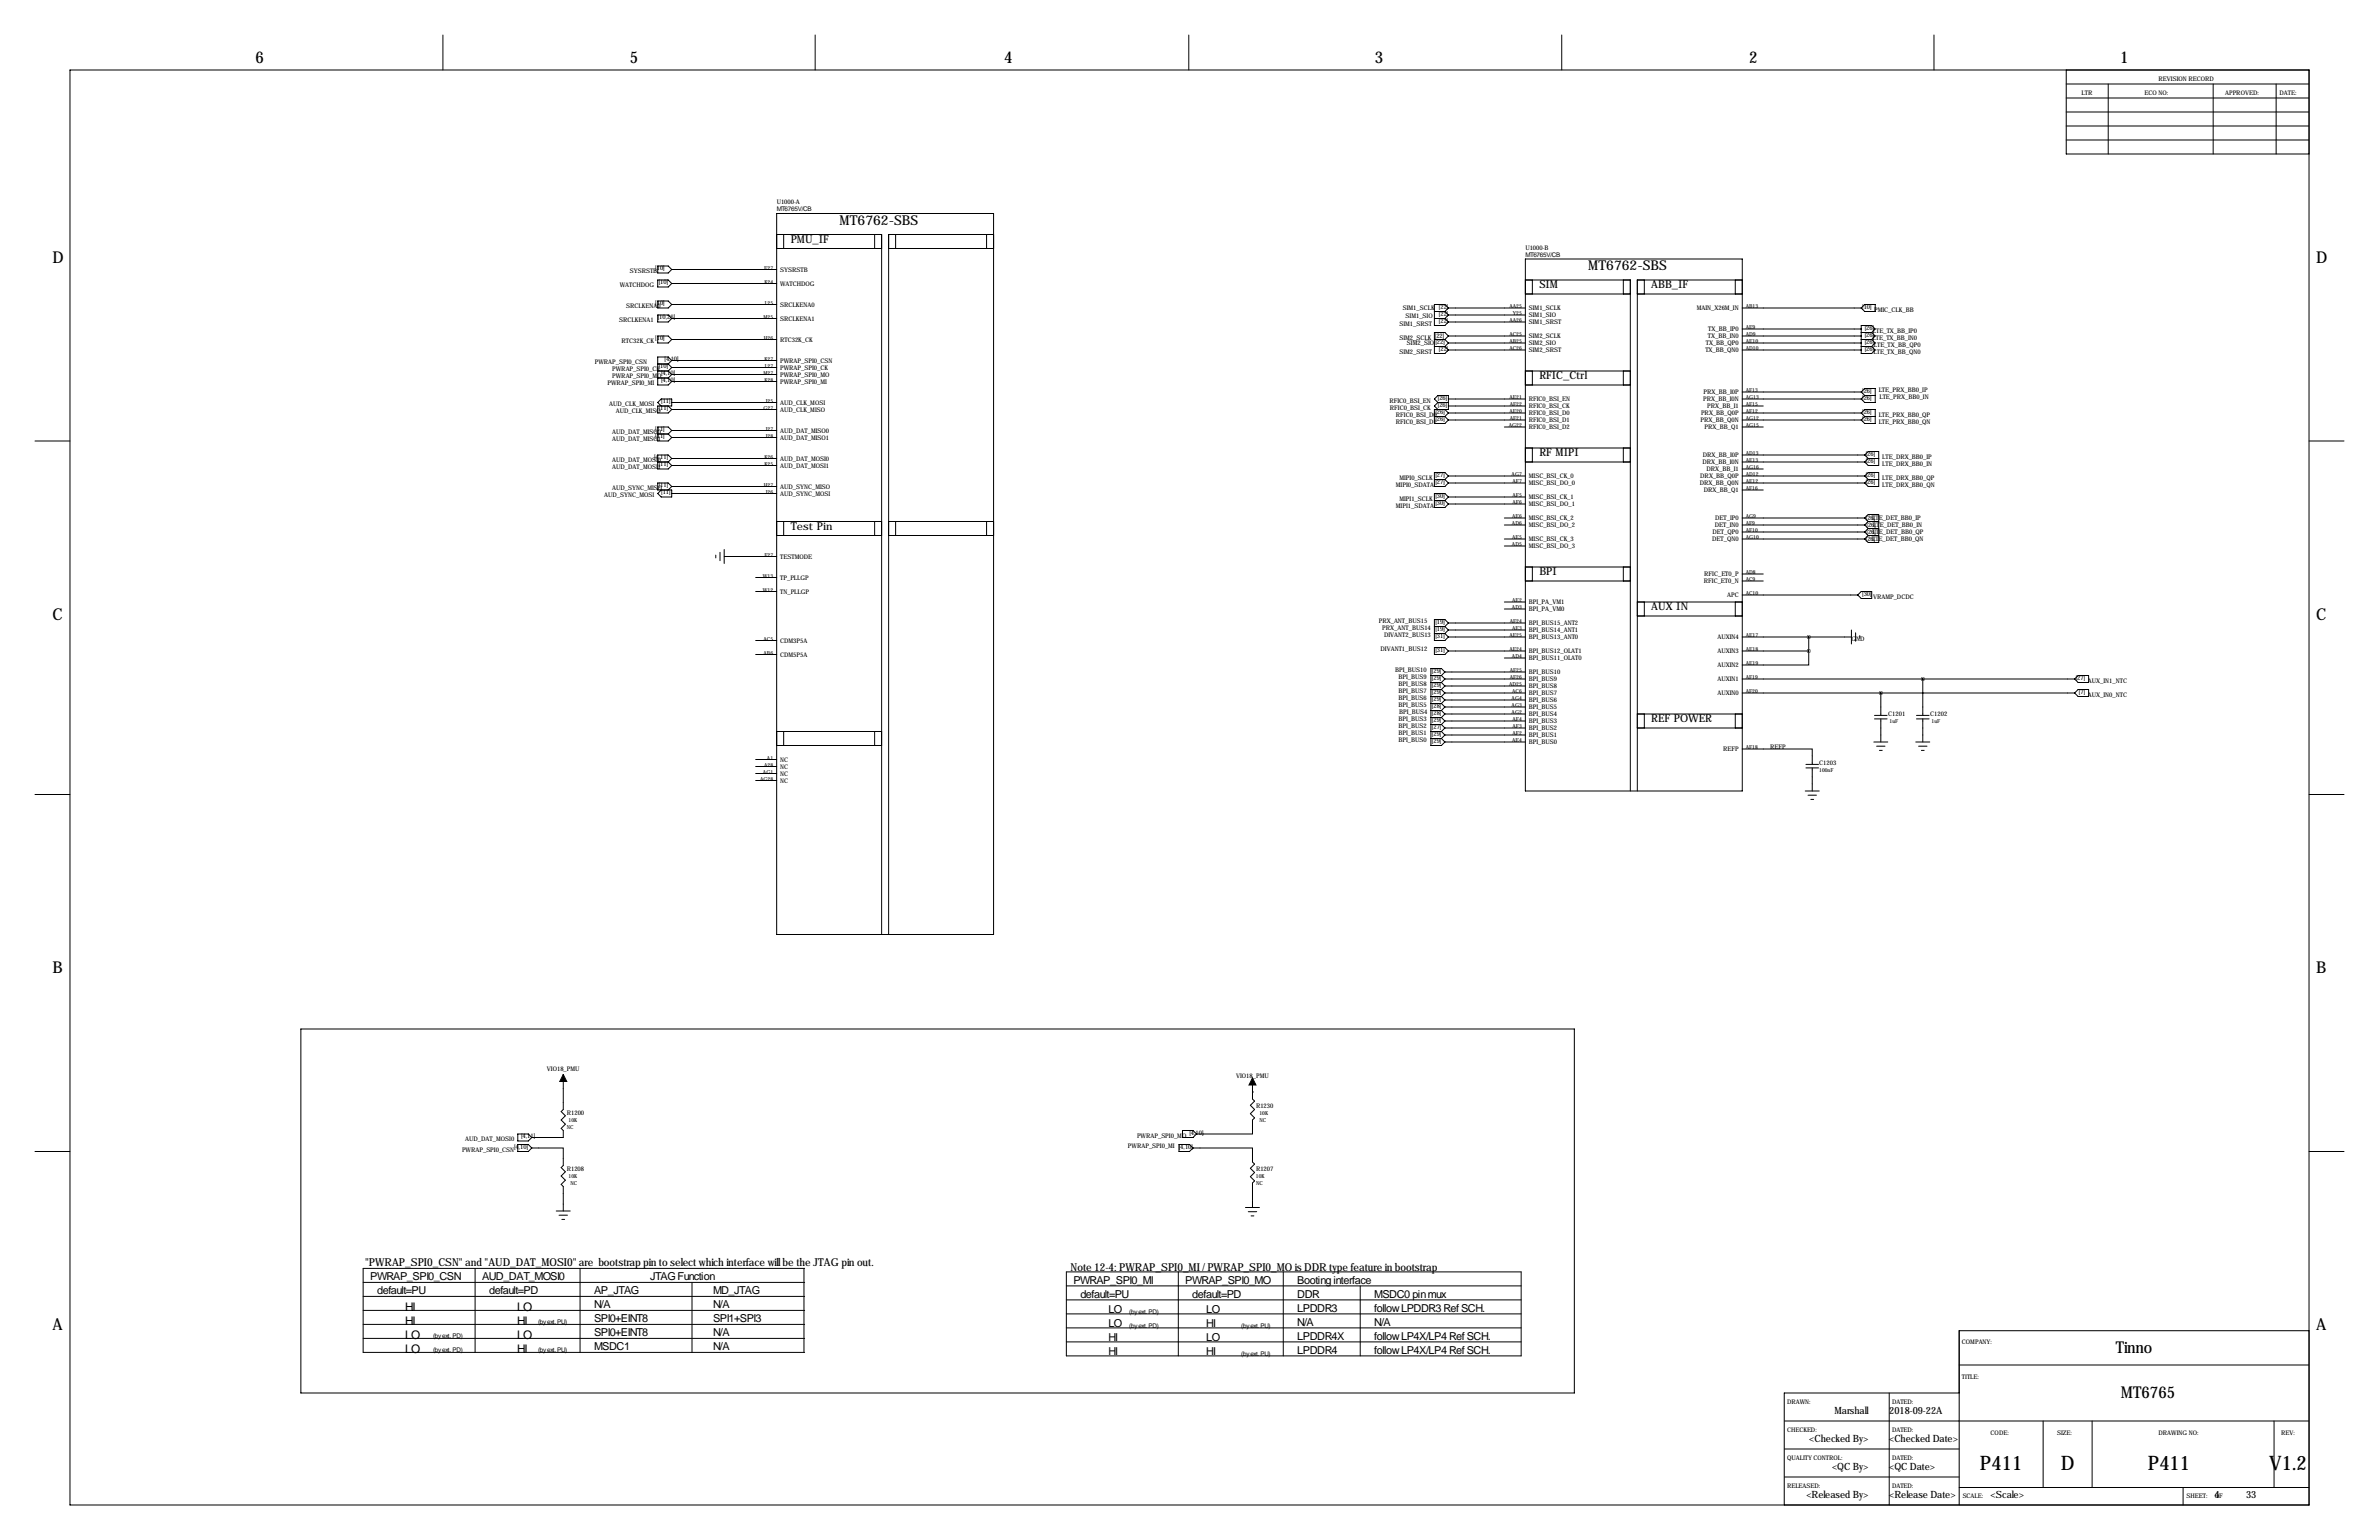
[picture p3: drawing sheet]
<svg xmlns="http://www.w3.org/2000/svg" width="864mm" height="559mm" viewBox="0 0 864 559" stroke-linecap="round" stroke-linejoin="round" font-family="sans-serif">
<defs><g id="words">
<g font-size="7.3">
<text x="718.7" y="533.3">P411</text>
<text x="748.1" y="533.3">D</text>
<text x="779.7" y="533.3">P411</text>
<text x="823.7" y="533.3">V1.2</text>
</g>
<g font-size="5.9">
<text x="92.7" y="22.9">6</text>
<text x="228.6" y="22.9">5</text>
<text x="364.5" y="22.9">4</text>
<text x="499.1" y="22.9">3</text>
<text x="635" y="22.9">2</text>
<text x="769.6" y="22.9">1</text>
<text x="19" y="95.2">D</text>
<text x="840.7" y="95.2">D</text>
<text x="19" y="224.8">C</text>
<text x="840.7" y="224.8">C</text>
<text x="19" y="353.1">B</text>
<text x="840.7" y="353.1">B</text>
<text x="19" y="482.6">A</text>
<text x="840.7" y="482.6">A</text>
<text x="768.1" y="490.9">Tinno</text>
<text x="769.9" y="507.4">MT6765</text>
</g>
<g font-size="4.9">
<text x="304.8" y="81.5">MT6762-SBS</text>
<text x="576.6" y="98">MT6762-SBS</text>
</g>
<g font-size="4.3">
<text x="147.1" y="475.7">HI</text>
<text x="187.7" y="475.7">LO</text>
<text x="147.1" y="485.9">LO</text>
<text x="147.1" y="480.8">HI</text>
<text x="187.7" y="480.8">HI</text>
<text x="187.7" y="485.9">LO</text>
<text x="147.1" y="491">LO</text>
<text x="187.7" y="491">HI</text>
</g>
<g font-size="4">
<text x="287" y="88.1">PMU_IF</text>
<text x="558.8" y="104.6">SIM</text>
<text x="599.4" y="104.6">ABB_IF</text>
<text x="558.8" y="137.7">RFIC_Ctrl</text>
<text x="558.8" y="165.6">RF MIPI</text>
<text x="287" y="192.3">Test Pin</text>
<text x="558.8" y="208.8">BPI</text>
<text x="599.4" y="221.5">AUX IN</text>
<text x="599.4" y="262.1">REF POWER</text>
<text x="132.6" y="459.2">&quot;PWRAP_SPI0_CSN&quot; and &quot;AUD_DAT_MOSI0&quot; are bootstrap pin to select which interface will be the JTAG pin out.</text>
<text x="388.6" y="461">Note 12-4: PWRAP_SPI0_MI / PWRAP_SPI0_MO is DDR type feature in bootstrap</text>
<text x="134.4" y="464.6">PWRAP_SPI0_CSN</text>
<text x="175" y="464.6">AUD_DAT_MOSI0</text>
<text x="236" y="464.6">JTAG Function</text>
<text x="389.6" y="465.8">PWRAP_SPI0_MI</text>
<text x="430.3" y="465.8">PWRAP_SPI0_MO</text>
<text x="470.9" y="465.8">Booting interface</text>
<text x="136.9" y="469.6">default=PU</text>
<text x="177.5" y="469.6">default=PD</text>
<text x="215.6" y="469.6">AP_JTAG</text>
<text x="258.8" y="469.6">MD_JTAG</text>
<text x="392.2" y="470.9">default=PU</text>
<text x="432.8" y="470.9">default=PD</text>
<text x="470.9" y="470.9">DDR</text>
<text x="498.9" y="470.9">MSDC0 pin mux</text>
<text x="215.6" y="479.8">SPI0+EINT8</text>
<text x="215.6" y="474.7">N/A</text>
<text x="258.8" y="474.7">N/A</text>
<text x="258.8" y="479.8">SPI1+SPI3</text>
<text x="402.3" y="476.2">LO</text>
<text x="437.9" y="476.2">LO</text>
<text x="470.9" y="476">LPDDR3</text>
<text x="498.9" y="476">follow LPDDR3 Ref SCH.</text>
<text x="215.6" y="484.9">SPI0+EINT8</text>
<text x="258.8" y="484.9">N/A</text>
<text x="402.3" y="481.3">LO</text>
<text x="437.9" y="481.3">HI</text>
<text x="470.9" y="481.1">N/A</text>
<text x="498.9" y="481.1">N/A</text>
<text x="215.6" y="490">MSDC1</text>
<text x="258.8" y="490">N/A</text>
<text x="402.3" y="486.4">HI</text>
<text x="402.3" y="491.5">HI</text>
<text x="437.9" y="486.4">LO</text>
<text x="437.9" y="491.5">HI</text>
<text x="470.9" y="491.2">LPDDR4</text>
<text x="470.9" y="486.2">LPDDR4X</text>
<text x="498.9" y="491.2">follow LP4X/LP4 Ref SCH.</text>
<text x="498.9" y="486.2">follow LP4X/LP4 Ref SCH.</text>
</g>
<g font-size="3.6">
<text x="665.9" y="513">Marshall</text>
<text x="685.8" y="513">2018-09-22A</text>
<text x="656.8" y="523.2">&lt;Checked By&gt;</text>
<text x="685.8" y="523.2">&lt;Checked Date&gt;</text>
<text x="665.1" y="533.3">&lt;QC By&gt;</text>
<text x="685.8" y="533.3">&lt;QC Date&gt;</text>
<text x="655.7" y="543.5">&lt;Released By&gt;</text>
<text x="685.8" y="543.5">&lt;Release Date&gt;</text>
<text x="722.6" y="543.5">&lt;Scale&gt;</text>
<text x="803.9" y="543.5">4</text>
<text x="815.3" y="543.5">33</text>
</g>
<g font-size="2.3">
<text x="783.6" y="29.2">REVISION RECORD</text>
<text x="755.6" y="34.3">LTR</text>
<text x="778.5" y="34.3">ECO NO:</text>
<text x="807.7" y="34.3">APPROVED:</text>
<text x="827.5" y="34.3">DATE:</text>
<text x="281.9" y="74.2">U1000-A</text>
<text x="281.9" y="76.7">MT6765V/CB</text>
<text x="553.7" y="90.7">U1000-B</text>
<text x="553.7" y="93.2">MT6765V/CB</text>
<text x="228.6" y="99.1">SYSRSTB</text>
<text x="237.9" y="98.1">[10]</text>
<text x="283.2" y="98.6">SYSRSTB</text>
<text x="225" y="104.1">WATCHDOG</text>
<text x="239.1" y="103.1">[10]</text>
<text x="283.2" y="103.6">WATCHDOG</text>
<text x="227.3" y="111.8">SRCLKENA0</text>
<text x="237.9" y="110.8">[10]</text>
<text x="283.2" y="111.3">SRCLKENA0</text>
<text x="509.2" y="112.6">SIM1_SCLK</text>
<text x="522.4" y="112">[22]</text>
<text x="555" y="112.5">SIM1_SCLK</text>
<text x="615.9" y="112.5">MAIN_X26M_IN</text>
<text x="676" y="112">[10]</text>
<text x="680.3" y="113">PMIC_CLK_BB</text>
<text x="224.8" y="116.8">SRCLKENA1</text>
<text x="238.8" y="115.8">[10,26]</text>
<text x="283.2" y="116.3">SRCLKENA1</text>
<text x="508" y="118.1">SIM1_SRST</text>
<text x="510.2" y="115.4">SIM1_SIO</text>
<text x="522.4" y="114.6">[22]</text>
<text x="522.4" y="117.1">[22]</text>
<text x="555" y="115.1">SIM1_SIO</text>
<text x="555" y="117.6">SIM1_SRST</text>
<text x="676.9" y="119.6">[26]</text>
<text x="225.6" y="124.5">RTC32K_CK</text>
<text x="237.9" y="123.5">[10]</text>
<text x="283.2" y="124">RTC32K_CK</text>
<text x="508" y="123.2">SIM2_SCLK</text>
<text x="510.7" y="125.3">SIM2_SIO</text>
<text x="520.9" y="122.6">[22]</text>
<text x="521.1" y="124.7">[22]</text>
<text x="555" y="122.7">SIM2_SCLK</text>
<text x="555" y="125.2">SIM2_SIO</text>
<text x="619.2" y="125.2">TX_BB_QP0</text>
<text x="620" y="122.7">TX_BB_IN0</text>
<text x="620.1" y="120.1">TX_BB_IP0</text>
<text x="676.9" y="122.2">[26]</text>
<text x="676.9" y="124.7">[26]</text>
<text x="679.8" y="123.2">LTE_TX_BB_IN0</text>
<text x="679.9" y="120.6">LTE_TX_BB_IP0</text>
<text x="680.2" y="125.7">LTE_TX_BB_QP0</text>
<text x="241.2" y="131.1">[4,10]</text>
<text x="283.2" y="131.6">PWRAP_SPI0_CSN</text>
<text x="508" y="128.3">SIM2_SRST</text>
<text x="522.4" y="127.3">[22]</text>
<text x="555" y="127.8">SIM2_SRST</text>
<text x="619.1" y="127.8">TX_BB_QN0</text>
<text x="676.9" y="127.3">[26]</text>
<text x="680.1" y="128.3">LTE_TX_BB_QN0</text>
<text x="215.9" y="132.1">PWRAP_SPI0_CSN</text>
<text x="222.2" y="137.2">PWRAP_SPI0_MO</text>
<text x="222.2" y="134.6">PWRAP_SPI0_CK</text>
<text x="239.1" y="133.6">[10]</text>
<text x="240" y="136.2">[4,10]</text>
<text x="283.2" y="134.1">PWRAP_SPI0_CK</text>
<text x="283.2" y="136.7">PWRAP_SPI0_MO</text>
<text x="220.5" y="139.7">PWRAP_SPI0_MI</text>
<text x="240" y="138.7">[4,10]</text>
<text x="283.2" y="139.2">PWRAP_SPI0_MI</text>
<text x="618.4" y="143">PRX_BB_I0P</text>
<text x="676" y="142.5">[26]</text>
<text x="682" y="142.2">LTE_PRX_BB0_IP</text>
<text x="221.1" y="147.3">AUD_CLK_MOSI</text>
<text x="223.5" y="149.9">AUD_CLK_MISO</text>
<text x="239.1" y="148.9">[11]</text>
<text x="240" y="146.3">[11]</text>
<text x="283.2" y="146.8">AUD_CLK_MOSI</text>
<text x="283.2" y="149.4">AUD_CLK_MISO</text>
<text x="504.4" y="146.1">RFIC0_BSI_EN</text>
<text x="504.5" y="148.6">RFIC0_BSI_CK</text>
<text x="522" y="147.6">[26]</text>
<text x="522" y="145">[26]</text>
<text x="555" y="148.1">RFIC0_BSI_CK</text>
<text x="555" y="145.5">RFIC0_BSI_EN</text>
<text x="618.3" y="145.5">PRX_BB_I0N</text>
<text x="619.7" y="148.1">PRX_BB_I1</text>
<text x="676" y="145">[26]</text>
<text x="682.2" y="144.8">LTE_PRX_BB0_IN</text>
<text x="506.7" y="151.1">RFIC0_BSI_D0</text>
<text x="506.7" y="153.7">RFIC0_BSI_D1</text>
<text x="521.1" y="150.1">[26]</text>
<text x="521.1" y="152.7">[26]</text>
<text x="555" y="155.7">RFIC0_BSI_D2</text>
<text x="555" y="153.2">RFIC0_BSI_D1</text>
<text x="555" y="150.6">RFIC0_BSI_D0</text>
<text x="617.4" y="153.2">PRX_BB_Q0N</text>
<text x="617.5" y="150.6">PRX_BB_Q0P</text>
<text x="618.8" y="155.7">PRX_BB_Q1</text>
<text x="676" y="150.1">[26]</text>
<text x="676" y="152.7">[26]</text>
<text x="682" y="151.1">LTE_PRX_BB0_QP</text>
<text x="682" y="153.7">LTE_PRX_BB0_QN</text>
<text x="222.2" y="157.5">AUD_DAT_MISO0</text>
<text x="222.2" y="160">AUD_DAT_MISO1</text>
<text x="237.9" y="156.5">[11]</text>
<text x="237.9" y="159">[11]</text>
<text x="283.2" y="157">AUD_DAT_MISO0</text>
<text x="283.2" y="159.5">AUD_DAT_MISO1</text>
<text x="222.2" y="167.6">AUD_DAT_MOSI0</text>
<text x="237.4" y="166.6">[4,11]</text>
<text x="283.2" y="167.1">AUD_DAT_MOSI0</text>
<text x="618.1" y="165.9">DRX_BB_I0P</text>
<text x="677.3" y="165.4">[26]</text>
<text x="677.3" y="167.9">[26]</text>
<text x="683.3" y="166.4">LTE_DRX_BB0_IP</text>
<text x="222.2" y="170.2">AUD_DAT_MOSI1</text>
<text x="239.1" y="169.2">[11]</text>
<text x="283.2" y="169.7">AUD_DAT_MOSI1</text>
<text x="508" y="174">MIPI0_SCLK</text>
<text x="521.1" y="173">[27]</text>
<text x="555" y="173.5">MISC_BSI_CK_0</text>
<text x="617.2" y="173.5">DRX_BB_Q0P</text>
<text x="618" y="168.4">DRX_BB_I0N</text>
<text x="619.5" y="170.9">DRX_BB_I1</text>
<text x="677.3" y="173">[26]</text>
<text x="683.3" y="174">LTE_DRX_BB0_QP</text>
<text x="683.3" y="168.9">LTE_DRX_BB0_IN</text>
<text x="222.2" y="177.8">AUD_SYNC_MISO</text>
<text x="239.1" y="176.8">[11]</text>
<text x="240" y="179.3">[11]</text>
<text x="283.2" y="179.8">AUD_SYNC_MOSI</text>
<text x="283.2" y="177.3">AUD_SYNC_MISO</text>
<text x="506.7" y="176.5">MIPI0_SDATA</text>
<text x="521.1" y="175.5">[27]</text>
<text x="555" y="176">MISC_BSI_DO_0</text>
<text x="617.1" y="176">DRX_BB_Q0N</text>
<text x="618.5" y="178.6">DRX_BB_Q1</text>
<text x="677.3" y="175.5">[26]</text>
<text x="683.3" y="176.5">LTE_DRX_BB0_QN</text>
<text x="219.3" y="180.3">AUD_SYNC_MOSI</text>
<text x="506.7" y="184.1">MIPI1_SDATA</text>
<text x="508" y="181.6">MIPI1_SCLK</text>
<text x="521.1" y="180.6">[30]</text>
<text x="521.1" y="183.1">[30]</text>
<text x="555" y="183.6">MISC_BSI_DO_1</text>
<text x="555" y="181.1">MISC_BSI_CK_1</text>
<text x="555" y="191.3">MISC_BSI_DO_2</text>
<text x="555" y="188.7">MISC_BSI_CK_2</text>
<text x="622.5" y="191.3">DET_IN0</text>
<text x="622.6" y="188.7">DET_IP0</text>
<text x="677.3" y="188.5">[26]</text>
<text x="677.6" y="191.3">[26]LTE_DET_BB0_IN</text>
<text x="679.6" y="188.8">LTE_DET_BB0_IP</text>
<text x="555" y="196.3">MISC_BSI_CK_3</text>
<text x="621.6" y="196.3">DET_QN0</text>
<text x="621.7" y="193.8">DET_QP0</text>
<text x="677.3" y="196.4">[26]</text>
<text x="677.6" y="193.6">[26]</text>
<text x="679.6" y="196.4">LTE_DET_BB0_QN</text>
<text x="679.7" y="193.9">LTE_DET_BB0_QP</text>
<text x="283.2" y="202.7">TESTMODE</text>
<text x="555" y="198.9">MISC_BSI_DO_3</text>
<text x="618.7" y="209">RFIC_ET0_P</text>
<text x="283.2" y="210.3">TP_PLLGP</text>
<text x="283.2" y="215.4">TN_PLLGP</text>
<text x="618.5" y="211.6">RFIC_ET0_N</text>
<text x="555" y="219.2">BPI_PA_VM1</text>
<text x="555" y="221.7">BPI_PA_VM0</text>
<text x="627" y="216.7">APC</text>
<text x="676" y="216.2">[30]</text>
<text x="679.9" y="217.2">VRAMP_DCDC</text>
<text x="500.5" y="226.1">PRX_ANT_BUS15</text>
<text x="521.1" y="226.3">[19]</text>
<text x="555" y="226.8">BPI_BUS15_ANT2</text>
<text x="283.2" y="233.2">CDM3P5A</text>
<text x="501.8" y="228.6">PRX_ANT_BUS14</text>
<text x="502.4" y="231.1">DIVANT2_BUS13</text>
<text x="521.1" y="231.4">[31]</text>
<text x="521.1" y="228.9">[19]</text>
<text x="555" y="231.9">BPI_BUS13_ANT0</text>
<text x="555" y="229.4">BPI_BUS14_ANT1</text>
<text x="623.4" y="231.9">AUXIN4</text>
<text x="672.1" y="232.4">GND</text>
<text x="283.2" y="238.3">CDM5P5A</text>
<text x="501.2" y="236.2">DIVANT1_BUS12</text>
<text x="521.1" y="236.5">[31]</text>
<text x="555" y="239.5">BPI_BUS11_OLAT0</text>
<text x="555" y="237">BPI_BUS12_OLAT1</text>
<text x="623.4" y="237">AUXIN3</text>
<text x="506.4" y="243.8">BPI_BUS10</text>
<text x="519.8" y="244.1">[29]</text>
<text x="555" y="244.6">BPI_BUS10</text>
<text x="623.4" y="242.1">AUXIN2</text>
<text x="507.6" y="246.4">BPI_BUS9</text>
<text x="507.6" y="248.9">BPI_BUS8</text>
<text x="507.6" y="251.5">BPI_BUS7</text>
<text x="519.8" y="246.6">[29]</text>
<text x="519.8" y="249.2">[29]</text>
<text x="519.8" y="251.7">[29]</text>
<text x="555" y="249.7">BPI_BUS8</text>
<text x="555" y="247.1">BPI_BUS9</text>
<text x="623.4" y="247.1">AUXIN1</text>
<text x="753.5" y="246.6">[27]</text>
<text x="754.7" y="251.7">[7]</text>
<text x="757.9" y="247.7">AUX_IN1_NTC</text>
<text x="507.6" y="254">BPI_BUS6</text>
<text x="507.6" y="256.5">BPI_BUS5</text>
<text x="519.8" y="254.3">[29]</text>
<text x="519.8" y="256.8">[28]</text>
<text x="555" y="252.2">BPI_BUS7</text>
<text x="555" y="254.8">BPI_BUS6</text>
<text x="555" y="257.3">BPI_BUS5</text>
<text x="623.4" y="252.2">AUXIN0</text>
<text x="757.9" y="252.7">AUX_IN0_NTC</text>
<text x="507.6" y="261.6">BPI_BUS3</text>
<text x="507.9" y="259.1">BPI_BUS4</text>
<text x="519.8" y="259.3">[28]</text>
<text x="519.8" y="261.9">[29]</text>
<text x="555" y="259.8">BPI_BUS4</text>
<text x="555" y="262.4">BPI_BUS3</text>
<text x="685.4" y="259.8">C1201</text>
<text x="700.7" y="259.8">C1202</text>
<text x="507.6" y="264.2">BPI_BUS2</text>
<text x="507.6" y="266.7">BPI_BUS1</text>
<text x="507.6" y="269.2">BPI_BUS0</text>
<text x="519.8" y="264.4">[27]</text>
<text x="519.8" y="267">[29]</text>
<text x="519.8" y="269.5">[29]</text>
<text x="555" y="264.9">BPI_BUS2</text>
<text x="555" y="267.5">BPI_BUS1</text>
<text x="555" y="270">BPI_BUS0</text>
<text x="625.5" y="272.5">REFP</text>
<text x="642.6" y="271.8">REFP</text>
<text x="283.2" y="276.4">NC</text>
<text x="283.2" y="278.9">NC</text>
<text x="283.2" y="281.4">NC</text>
<text x="660.4" y="277.6">C1203</text>
<text x="283.2" y="284">NC</text>
<text x="198.5" y="388.6">VIO18_PMU</text>
<text x="448.7" y="391.2">VIO18_PMU</text>
<text x="205.8" y="404.6">R1200</text>
<text x="456" y="402.1">R1230</text>
<text x="189.2" y="413">[4,11]</text>
<text x="412.7" y="412.8">PWRAP_SPI0_MO</text>
<text x="431.7" y="411.7">[4,10]</text>
<text x="167.7" y="417.8">PWRAP_SPI0_CSN</text>
<text x="168.9" y="414">AUD_DAT_MOSI0</text>
<text x="186.6" y="416.8">[4,10]</text>
<text x="409.5" y="416.6">PWRAP_SPI0_MI [4,10]</text>
<text x="205.7" y="424.9">R1208</text>
<text x="456" y="424.9">R1207</text>
<text x="410" y="476.8">(by ext. PD)</text>
<text x="157.2" y="485.6">(by ext. PD)</text>
<text x="195.3" y="480.6">(by ext. PU)</text>
<text x="410" y="481.8">(by ext. PD)</text>
<text x="450.6" y="481.8">(by ext. PU)</text>
<text x="157.2" y="490.7">(by ext. PD)</text>
<text x="195.3" y="490.7">(by ext. PU)</text>
<text x="450.6" y="492">(by ext. PU)</text>
<text x="712.2" y="487.7">COMPANY:</text>
<text x="712.2" y="500.4">TITLE:</text>
<text x="648.7" y="509.3">DRAWN:</text>
<text x="686.8" y="509.3">DATED:</text>
<text x="648.7" y="519.4">CHECKED:</text>
<text x="686.8" y="519.4">DATED:</text>
<text x="722.6" y="520.7">CODE:</text>
<text x="746.8" y="520.7">SIZE:</text>
<text x="783.6" y="520.7">DRAWING NO:</text>
<text x="828" y="520.7">REV:</text>
<text x="648.7" y="529.6">QUALITY CONTROL:</text>
<text x="686.8" y="529.6">DATED:</text>
<text x="648.7" y="539.8">RELEASED:</text>
<text x="686.8" y="539.8">DATED:</text>
<text x="712.5" y="543.6">SCALE:</text>
<text x="793.7" y="543.6">SHEET:</text>
<text x="804" y="543.6">OF</text>
</g>
<g font-size="2">
<text x="277.4" y="97.8">E27</text>
<text x="277.5" y="102.9">K24</text>
<text x="277.6" y="110.5">L25</text>
<text x="547.9" y="111.8">AA25</text>
<text x="633.7" y="111.8">AB13</text>
<text x="277.2" y="115.6">M25</text>
<text x="547.9" y="116.8">AA26</text>
<text x="549.2" y="114.3">Y25</text>
<text x="633.7" y="119.4">AE9</text>
<text x="277.3" y="123.2">H26</text>
<text x="547.9" y="121.9">AC25</text>
<text x="547.9" y="124.5">AB25</text>
<text x="633.7" y="121.9">AD9</text>
<text x="633.7" y="124.5">AE10</text>
<text x="277.5" y="130.8">K27</text>
<text x="547.9" y="127">AC26</text>
<text x="633.7" y="127">AD10</text>
<text x="277.2" y="135.9">M27</text>
<text x="277.6" y="133.3">L27</text>
<text x="277.5" y="138.4">K28</text>
<text x="633.7" y="142.2">AF13</text>
<text x="277.2" y="148.6">G27</text>
<text x="277.7" y="146.1">J25</text>
<text x="547.9" y="149.9">AE20</text>
<text x="547.9" y="144.8">AE21</text>
<text x="548.1" y="147.3">AF22</text>
<text x="633.7" y="144.8">AG13</text>
<text x="633.7" y="147.3">AF15</text>
<text x="633.7" y="149.9">AF12</text>
<text x="547.7" y="154.9">AG22</text>
<text x="548.1" y="152.4">AF21</text>
<text x="633.7" y="152.4">AG12</text>
<text x="633.7" y="154.9">AG15</text>
<text x="277.7" y="156.2">J27</text>
<text x="277.7" y="158.8">J28</text>
<text x="277.5" y="166.4">K26</text>
<text x="633.7" y="167.6">AE13</text>
<text x="633.7" y="165.1">AD13</text>
<text x="277.5" y="168.9">K25</text>
<text x="548.7" y="172.7">AG7</text>
<text x="633.7" y="170.2">AG16</text>
<text x="633.7" y="172.7">AD12</text>
<text x="277.3" y="176.5">H27</text>
<text x="277.7" y="179.1">J26</text>
<text x="549.1" y="175.3">AF7</text>
<text x="633.7" y="175.3">AE12</text>
<text x="633.7" y="177.8">AF16</text>
<text x="549.1" y="182.9">AF6</text>
<text x="549.1" y="180.3">AF5</text>
<text x="548.8" y="190.5">AD6</text>
<text x="549" y="188">AE6</text>
<text x="633.7" y="188">AG9</text>
<text x="633.7" y="190.5">AF9</text>
<text x="549" y="195.6">AE5</text>
<text x="633.7" y="193">AF10</text>
<text x="633.7" y="195.6">AG10</text>
<text x="277.5" y="201.9">F27</text>
<text x="548.8" y="198.1">AD5</text>
<text x="276.9" y="209.6">W13</text>
<text x="633.7" y="208.3">AD8</text>
<text x="276.9" y="214.6">W12</text>
<text x="633.7" y="215.9">AC10</text>
<text x="633.7" y="210.8">AC9</text>
<text x="548.8" y="221">AD3</text>
<text x="549" y="218.4">AE2</text>
<text x="548.1" y="226.1">AF24</text>
<text x="277.2" y="232.4">AC5</text>
<text x="547.9" y="231.1">AE25</text>
<text x="549" y="228.6">AE3</text>
<text x="633.7" y="231.1">AE17</text>
<text x="277.2" y="237.5">AB6</text>
<text x="547.9" y="236.2">AE24</text>
<text x="548.8" y="238.8">AD4</text>
<text x="633.7" y="236.2">AE18</text>
<text x="548.1" y="243.8">AF25</text>
<text x="633.7" y="241.3">AE19</text>
<text x="547.8" y="248.9">AD25</text>
<text x="548.1" y="246.4">AF26</text>
<text x="549" y="251.5">AC6</text>
<text x="633.7" y="251.5">AF20</text>
<text x="633.7" y="246.4">AF19</text>
<text x="548.7" y="254">AG4</text>
<text x="548.7" y="256.5">AG3</text>
<text x="548.7" y="259.1">AG2</text>
<text x="549.1" y="261.6">AF4</text>
<text x="685.9" y="262.3">1uF</text>
<text x="701.2" y="262.3">1uF</text>
<text x="549" y="269.2">AE4</text>
<text x="549.1" y="264.2">AF3</text>
<text x="549.1" y="266.7">AF2</text>
<text x="278.4" y="275.6">A1</text>
<text x="633.7" y="271.8">AF18</text>
<text x="276.9" y="280.7">AG1</text>
<text x="277.4" y="278.1">A28</text>
<text x="660.4" y="280.1">100nF</text>
<text x="275.9" y="283.2">AG28</text>
<text x="206.4" y="407.1">10K</text>
<text x="457.2" y="404.5">10K</text>
<text x="457.2" y="407.1">NC</text>
<text x="205.8" y="409.6">NC</text>
<text x="206.4" y="427.4">10K</text>
<text x="207" y="429.9">NC</text>
<text x="455.9" y="427.4">10K</text>
<text x="456" y="429.9">NC</text>
</g>
</g></defs>
<g fill="none" stroke="#000" stroke-width=".36">
<path d="M160.8 12.7v12.7M295.9 12.7v12.7M431.5 12.7v12.7M566.9 12.7v12.7M702.1 12.7v12.7M25.4 25.4h812.8v520.7h-812.8zM750.1 25.4v30.5h88.1M750.1 35.6h88.1M750.1 30.5h88.1M765.3 30.5v25.4M803.4 30.5v25.4M826.3 30.5v25.4"/>
<path d="M750.1 50.8h88.1M750.1 45.7h88.1M750.1 40.6h88.1M281.9 77.5h78.8v261.6h-78.8zM238.8 96.5h3.8l1.2 1.3-1.2 1.3h-3.8zM243.8 97.8h38.1M281.9 85.1h38.1v254M281.9 90.2h38.1M284.5 85.1v5.1M317.5 85.1v5.1M322.6 90.2h38.1M325.1 85.1v5.1"/>
<path d="M358.1 85.1v5.1M360.7 85.1h-38.1v254M553.7 94h78.8v193h-78.8zM238.8 101.6h3.8l1.2 1.3-1.2 1.2h-3.8zM238.8 109.2h3.8l1.2 1.3-1.2 1.3h-3.8zM238.8 114.3h3.8l1.2 1.3-1.2 1.2h-3.8zM243.8 102.9h38.1M243.8 110.5h38.1M243.8 115.6h38.1M520.7 115.6h3.8M520.7 113h3.8M524.5 113l1.3 1.3"/>
<path d="M524.5 115.6l1.3 1.2M525.8 111.8h27.9M525.8 114.3h27.9M525.8 116.8h27.9M525.8 111.8l-1.3-1.3h-3.8v7.6h3.8l1.3-1.3M525.8 111.8l-1.3 1.2M525.8 114.3l-1.3 1.3M553.7 101.6h38.1v185.4M553.7 106.7h38.1M556.3 101.6v5.1M589.3 101.6v5.1M594.4 106.7h38.1"/>
<path d="M596.9 101.6v5.1M629.9 101.6v5.1M632.5 101.6h-38.1v185.4M632.5 111.8h43.1M632.5 119.4h43.1M675.6 111.8l1.3-1.3h3.8v2.5h-3.8zM238.8 134.6h3.8M238.8 121.9h3.8l1.2 1.3-1.2 1.3h-3.8zM238.8 137.2h3.8M238.8 132.1h3.8M242.6 137.2l1.2 1.2M242.6 134.6l1.2 1.3"/>
<path d="M242.6 132.1l1.2 1.2M243.8 130.8l-1.2-1.3h-3.8v10.2h3.8l1.2-1.3M243.8 123.2h38.1M243.8 130.8h38.1M243.8 133.3h38.1M243.8 135.9h38.1M243.8 138.4h38.1M243.8 135.9l-1.2 1.3M243.8 133.3l-1.2 1.3M243.8 130.8l-1.2 1.3M520.7 123.2h3.8M520.7 125.7h3.8"/>
<path d="M524.5 123.2l1.3 1.3M524.5 125.7l1.3 1.3M525.8 121.9h27.9M525.8 124.5h27.9M525.8 127h27.9M525.8 121.9l-1.3-1.3h-3.8v7.7h3.8l1.3-1.3M525.8 121.9l-1.3 1.3M525.8 124.5l-1.3 1.2M553.7 139.7h38.1M553.7 134.6h38.1M556.3 134.6v5.1M589.3 134.6v5.1"/>
<path d="M632.5 121.9h43.1M632.5 124.5h43.1M632.5 127h43.1M675.6 123.2h3.8M675.6 120.6h3.8M675.6 125.7h3.8M679.4 120.6l1.3-1.2-1.3-1.3h-3.8v10.2h3.8l1.3-1.3-1.3-1.3M679.4 120.6l1.3 1.3-1.3 1.3M679.4 123.2l1.3 1.3-1.3 1.2M238.8 157.5h3.8M240 147.3l-1.2-1.2 1.2-1.3h3.8v2.5h-5v2.6h3.8l1.2-1.3M242.6 147.3l1.2 1.3"/>
<path d="M242.6 157.5l1.2 1.3M243.8 156.2l-1.2-1.3h-3.8v5.1h3.8l1.2-1.2M243.8 146.1h38.1M243.8 156.2h38.1M243.8 148.6h38.1M243.8 158.8h38.1M243.8 156.2l-1.2 1.3M520.7 151.1h3.8M522 146.1h3.8M522 146.1l-1.3-1.3 1.3-1.3h3.8v5.1h-5.1v5.1h3.8l1.3-1.3M522 146.1l-1.3 1.2 1.3 1.3M524.5 151.1l1.3 1.3"/>
<path d="M524.5 148.6l1.3 1.3M525.8 147.3h27.9M525.8 152.4h27.9M525.8 149.9h27.9M525.8 144.8h27.9M525.8 149.9l-1.3 1.2M546.1 154.9h7.6M632.5 147.3h7.6M632.5 154.9h7.6M632.5 152.4h43.1M632.5 149.9h43.1M632.5 144.8h43.1"/>
<path d="M632.5 142.2h43.1M675.6 142.2l1.3-1.2h3.8v5.1h-3.8l-1.3-1.3M675.6 149.9l1.3-1.3h3.8v5.1h-3.8l-1.3-1.3M675.6 142.2l1.3 1.3M675.6 149.9l1.3 1.2M676.9 151.1h3.8M676.9 143.5h3.8M676.9 143.5l-1.3 1.3M676.9 151.1l-1.3 1.3M12.7 160h12.7M238.8 167.6h3.8M242.6 167.6l1.2 1.3"/>
<path d="M243.8 176.5l-1.2-1.2h-3.8v2.5h5v2.5h-3.8l-1.2-1.2 1.2-1.3M243.8 166.4l-1.2-1.3h-3.8v5.1h3.8l1.2-1.3M243.8 179.1h38.1M243.8 166.4h38.1M243.8 176.5h38.1M243.8 168.9h38.1M243.8 166.4l-1.2 1.2M243.8 176.5l-1.2 1.3M520.7 174h3.8M524.5 174l1.3 1.3M525.8 175.3h27.9M525.8 172.7h27.9"/>
<path d="M525.8 172.7l-1.3-1.3h-3.8v5.1h3.8l1.3-1.2M525.8 172.7l-1.3 1.3M553.7 162.6h38.1M553.7 167.6h38.1M556.3 162.6v5M589.3 162.6v5M632.5 167.6h44.4M632.5 175.3h44.4M632.5 172.7h44.4M632.5 165.1h44.4M632.5 170.2h7.6M632.5 177.8h7.6"/>
<path d="M676.9 172.7l1.3-1.3h3.8v5.1h-3.8l-1.3-1.2M676.9 165.1l1.3-1.3h3.8v5.1h-3.8l-1.3-1.3M676.9 165.1l1.3 1.3M676.9 172.7l1.3 1.3M678.2 166.4h3.8M678.2 174h3.8M678.2 166.4l-1.3 1.2M678.2 174l-1.3 1.3M838.2 160h12.7M262.9 199.4v5.1M281.9 189.2h38.1M281.9 194.3h38.1"/>
<path d="M284.5 189.2v5.1M317.5 189.2v5.1M322.6 189.2h38.1M322.6 194.3h38.1M325.1 189.2v5.1M358.1 189.2v5.1M520.7 181.6h3.8M524.5 181.6l1.3 1.3M525.8 182.9h27.9M525.8 180.3h27.9M525.8 180.3l-1.3-1.2h-3.8v5h3.8l1.3-1.2M525.8 180.3l-1.3 1.3"/>
<path d="M546.1 190.5h7.6M546.1 188h7.6M546.1 198.1h7.6M546.1 195.6h7.6M632.5 190.5h44.4M632.5 188h44.4M632.5 195.6h44.4M632.5 193h44.4M676.9 193l1.3 1.3M676.9 188l1.3-1.3h3.8v10.1h-3.8l-1.3-1.2M676.9 188l1.3 1.2M676.9 190.5l1.3 1.3"/>
<path d="M678.2 189.2h3.8M678.2 194.3h3.8M678.2 191.8h3.8M678.2 191.8l-1.3 1.2M678.2 194.3l-1.3 1.3M678.2 189.2l-1.3 1.3M259.8 201.4v1M261.4 200.4v3.1M262.9 201.9h19M274.3 209.6h7.6M274.3 214.6h7.6M546.1 218.4h7.6"/>
<path d="M553.7 205.7h38.1M553.7 210.8h38.1M556.3 205.7v5.1M589.3 205.7v5.1M594.4 218.4h38.1M596.9 218.4v5.1M629.9 218.4v5.1M632.5 210.8h7.6M632.5 215.9h41.9M632.5 208.3h7.6M674.4 215.9l1.2-1.3h3.8v2.6h-3.8zM274.3 232.4h7.6"/>
<path d="M274.3 237.5h7.6M520.7 234.9h3.8l1.3 1.3-1.3 1.3h-3.8zM520.7 229.9h3.8M520.7 227.3h3.8M524.5 229.9l1.3 1.2M524.5 227.3l1.3 1.3M525.8 236.2h27.9M525.8 231.1h27.9M525.8 228.6h27.9M525.8 226.1h27.9M525.8 226.1l-1.3-1.3h-3.8v7.6h3.8l1.3-1.3M525.8 228.6l-1.3 1.3"/>
<path d="M525.8 226.1l-1.3 1.2M546.1 238.8h7.6M546.1 221h7.6M594.4 223.5h38.1M632.5 236.2h24.1M632.5 231.1h39.6M656.6 236.2v5.1h-24.1M656.6 231.1v5.1M672.1 228.6v5.1M673.6 229.6v3.1M675.1 230.6v1M519.4 252.7h3.8"/>
<path d="M519.4 250.2h3.8M519.4 247.6h3.8M519.4 245.1h3.8M519.4 255.3h3.8M519.4 257.8h3.8M523.2 245.1l1.3 1.3M523.2 247.6l1.3 1.3M523.2 250.2l1.3 1.3M523.2 252.7l1.3 1.3M523.2 255.3l1.3 1.2M523.2 257.8l1.3 1.3M524.5 259.1h29.2"/>
<path d="M524.5 243.8h29.2M524.5 248.9h29.2M524.5 251.5h29.2M524.5 254h29.2M524.5 256.5h29.2M524.5 246.4h29.2M524.5 243.8l-1.3-1.2h-3.8v27.9h3.8l1.3-1.3M524.5 243.8l-1.3 1.3M524.5 246.4l-1.3 1.2M524.5 248.9l-1.3 1.3M524.5 251.5l-1.3 1.2M524.5 254l-1.3 1.3"/>
<path d="M524.5 256.5l-1.3 1.3M524.5 259.1l-1.3 1.2M594.4 259.1h38.1M596.9 259.1v5.1M629.9 259.1v5.1M632.5 251.5h120.6M632.5 246.4h120.6M680.5 259.6h4.5M682.8 251.5v8.1M695.7 259.6h4.6M698 246.4v13.2M754.4 250.2h3.8v2.5h-3.8l-1.3-1.2z"/>
<path d="M754.4 245.1h3.8v2.5h-3.8l-1.3-1.2zM274.3 275.6h7.6M274.3 278.1h7.6M281.9 265.4h38.1M281.9 270.5h38.1M284.5 265.4v5.1M317.5 265.4v5.1M519.4 265.4h3.8M519.4 260.3h3.8M519.4 262.9h3.8M519.4 268h3.8M523.2 260.3l1.3 1.3"/>
<path d="M523.2 262.9l1.3 1.3M523.2 265.4l1.3 1.3M523.2 268l1.3 1.2M524.5 264.2h29.2M524.5 261.6h29.2M524.5 266.7h29.2M524.5 269.2h29.2M524.5 261.6l-1.3 1.3M524.5 264.2l-1.3 1.2M524.5 266.7l-1.3 1.3M594.4 264.2h38.1M632.5 271.8h25.4v5.6"/>
<path d="M655.6 278.6h4.5M655.6 277.4h4.5M657.9 278.6v8.4M680.2 269.2h5.1M680.5 260.9h4.5M681.2 270.8h3.1M682.2 272.3h1.1M682.8 260.9v8.3M695.5 269.2h5M695.7 260.9h4.6M696.5 270.8h3M697.5 272.3h1"/>
<path d="M698 260.9v8.3M12.7 288.3h12.7M274.3 280.7h7.6M274.3 283.2h7.6M655.3 287h5.1M656.3 288.5h3.1M657.4 290.1h1M838.2 288.3h12.7M109.2 373.4h462.3v132.1h-462.3zM204.5 389.9v12.7l-.8 .8 1.5 1.5-1.5 1.5 1.5 1.5-1.5 1.5 .8 .8v2.6h-11.5M454.7 391.2v7.6l.7 .7-1.5 1.6 1.5 1.5-1.5 1.5 1.5 1.5-.7 .8v5.1h-20.4M454.7 396.2h.1"/>
<path d="M12.7 417.8h12.7M188 415.3h3.8l1.2 1.3-1.2 1.2h-3.8zM188 411.5h3.8l1.2 1.3-1.2 1.2h-3.8zM193 416.6h11.5v6.3l-.8 .8 1.5 1.5-1.5 1.5 1.5 1.5-1.5 1.6 .8 .7v8.9M428 415.3h3.8l1.3 1.3-1.3 1.2h-3.8zM429.3 410.2h3.8l1.2 1.3-1.2 1.3h-3.8zM433.1 416.6h21.6v5l.7 .8-1.5 1.5 1.5 1.5-1.5 1.6 1.5 1.5-.7 .8v8.8M838.2 417.8h12.7M201.9 439.4h5.1M452.1 438.1h5.1M453.1 439.7h3.1M202.9 440.9h3.1"/>
<path d="M204 442.5h1M454.2 441.2h1M131.8 475.5h160.3M131.8 470.4h160.3M131.8 465.3h160.3M172.5 460.2v30.5M210.6 460.2v30.5M251.2 465.3v25.4M291.8 460.2v30.5M292.1 460.2h-160.3v30.5h160.3M387.1 461.5h165.1v30.5h-165.1zM387.1 466.6h165.1"/>
<path d="M387.1 476.8h165.1M387.1 471.7h165.1M427.7 461.5v30.5M465.8 461.5v30.5M493.8 466.6v25.4M131.8 485.6h160.3M131.8 480.6h160.3M387.1 486.9h165.1M387.1 481.8h165.1M711.2 495.3h127M838.2 482.9h-127v63.2M647.7 515.6h190.5"/>
<path d="M685.8 505.5v40.6M711.2 505.5h-63.5v40.6M741.7 515.6v24.2M759.5 515.6v24.2M825.5 515.6v24.2M647.7 535.9h63.5M647.7 525.8h63.5M711.2 539.8h127M792.5 539.8v6.3"/>
</g>
<path d="M204.5 389.9l1.2 2.5h-2.5zM454.7 391.2l1.2 2.5h-2.5z" fill="#000" stroke="#000" stroke-width=".36"/>
<path d="M697.9 246.4a.05 .05 0 0 0 .1 0 .05 .05 0 0 0-.1 0zM682.7 251.5a.05 .05 0 0 0 .1 0 .05 .05 0 0 0-.1 0zM656.5 231.1a.05 .05 0 0 0 .1 0 .05 .05 0 0 0-.1 0zM656.5 236.2a.05 .05 0 0 0 .1 0 .05 .05 0 0 0-.1 0z" fill="#000" stroke="#000" stroke-width="1.3"/>
<use href="#words"/>
</svg>
